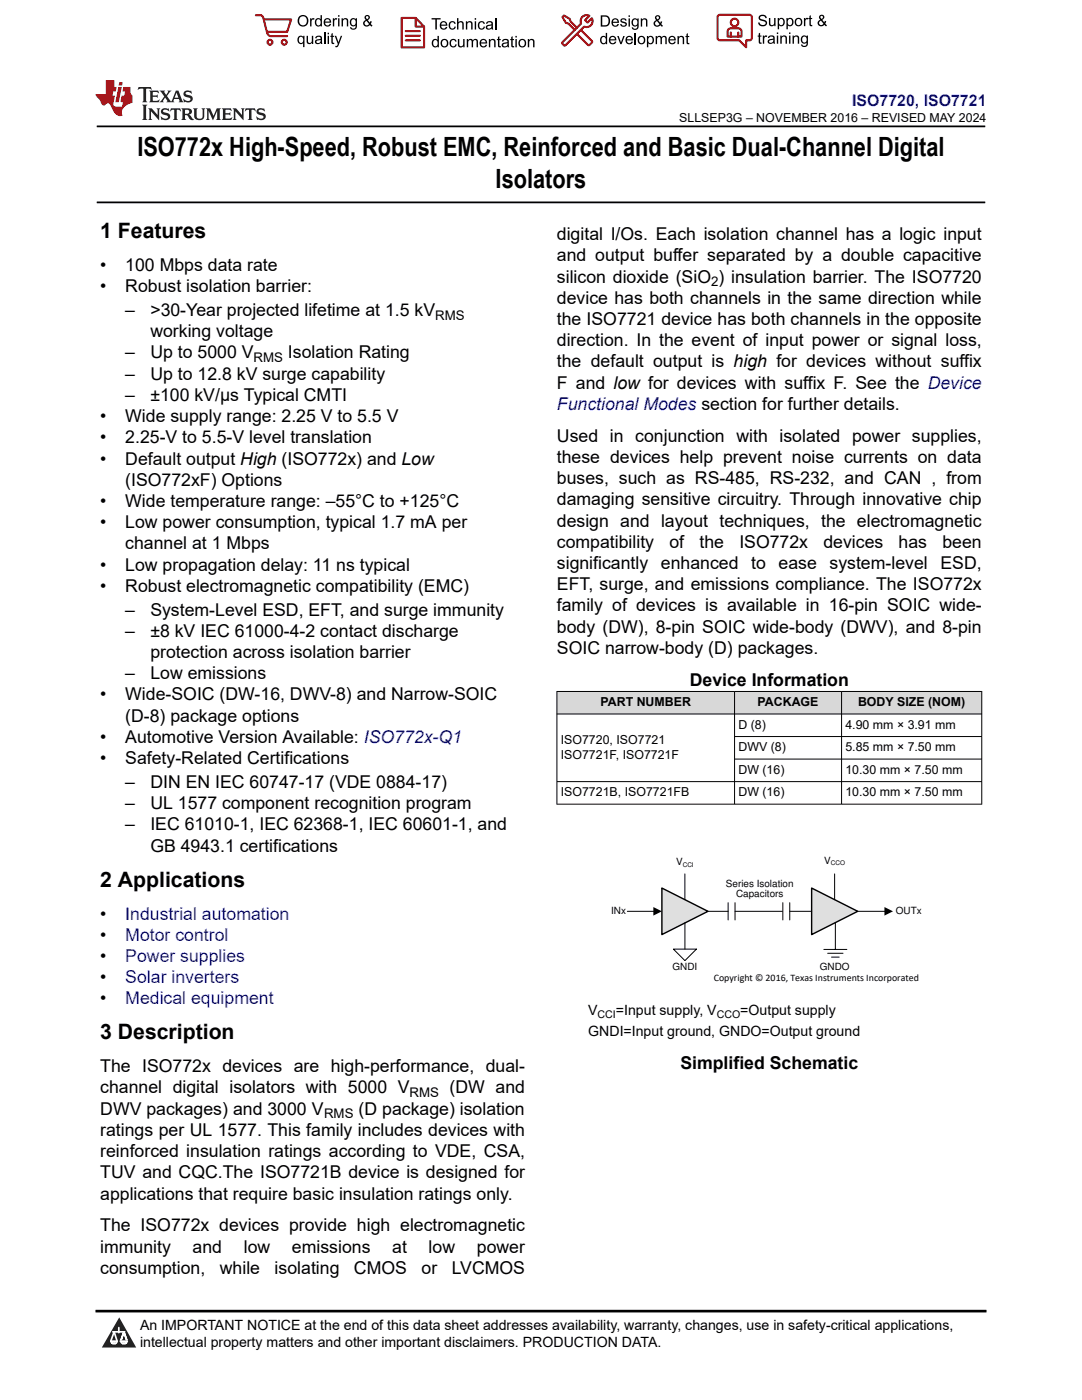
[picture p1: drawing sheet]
<svg xmlns="http://www.w3.org/2000/svg" width="216mm" height="279mm" viewBox="0 0 216 279" stroke-linecap="round" stroke-linejoin="round" font-family="sans-serif">
<defs><g id="words">
<g font-size="5.3">
<text x="27.4" y="31.2">ISO772x High-Speed, Robust EMC, Reinforced and Basic Dual-Channel Digital</text>
<text x="98.9" y="37.5">Isolators</text>
</g>
<g font-size="4.2">
<text x="20" y="47.5">1 Features</text>
<text x="20" y="176.9">2 Applications</text>
<text x="20" y="207.4">3 Description</text>
</g>
<g font-size="3.5">
<text x="111.1" y="47.9">digital I/Os. Each isolation channel has a logic input</text>
<text x="111.1" y="52.2">and output buffer separated by a double capacitive</text>
<text x="20" y="54.1">•</text>
<text x="20" y="58.3">•</text>
<text x="25" y="54.1">100 Mbps data rate</text>
<text x="25" y="58.3">Robust isolation barrier:</text>
<text x="111.1" y="56.4">silicon dioxide (SiO ) insulation barrier. The ISO7720</text>
<text x="25" y="63.1">–</text>
<text x="30" y="63.1">&gt;30-Year projected lifetime at 1.5 kV</text>
<text x="111.1" y="60.6">device has both channels in the same direction while</text>
<text x="111.1" y="64.9">the ISO7721 device has both channels in the opposite</text>
<text x="25" y="71.5">–</text>
<text x="30" y="67.3">working voltage</text>
<text x="30" y="71.5">Up to 5000 V</text>
<text x="57.5" y="71.5">Isolation Rating</text>
<text x="111.1" y="69.1">direction. In the event of input power or signal loss,</text>
<text x="25" y="75.8">–</text>
<text x="30" y="75.8">Up to 12.8 kV surge capability</text>
<text x="111.1" y="73.3">the default output is high for devices without suffix</text>
<text x="111.1" y="77.6">F and low for devices with suffix F. See the Device</text>
<text x="25" y="80">–</text>
<text x="30" y="80">±100 kV/μs Typical CMTI</text>
<text x="20" y="84.2">•</text>
<text x="20" y="88.5">•</text>
<text x="25" y="84.2">Wide supply range: 2.25 V to 5.5 V</text>
<text x="25" y="88.5">2.25-V to 5.5-V level translation</text>
<text x="111.1" y="88.2">Used in conjunction with isolated power supplies,</text>
<text x="20" y="92.7">•</text>
<text x="25" y="92.7">Default output High (ISO772x) and Low</text>
<text x="111.1" y="92.4">these devices help prevent noise currents on data</text>
<text x="20" y="101.2">•</text>
<text x="25" y="96.9">(ISO772xF) Options</text>
<text x="25" y="101.2">Wide temperature range: –55°C to +125°C</text>
<text x="111.1" y="96.6">buses, such as RS-485, RS-232, and CAN , from</text>
<text x="111.1" y="100.9">damaging sensitive circuitry. Through innovative chip</text>
<text x="20" y="105.4">•</text>
<text x="25" y="105.4">Low power consumption, typical 1.7 mA per</text>
<text x="111.1" y="105.1">design and layout techniques, the electromagnetic</text>
<text x="20" y="113.9">•</text>
<text x="25" y="109.6">channel at 1 Mbps</text>
<text x="25" y="113.9">Low propagation delay: 11 ns typical</text>
<text x="111.1" y="113.6">significantly</text>
<text x="111.1" y="109.3">compatibility</text>
<text x="131.9" y="113.6">enhanced</text>
<text x="133.6" y="109.3">of</text>
<text x="139.6" y="109.3">the</text>
<text x="147.5" y="109.3">ISO772x</text>
<text x="149.9" y="113.6">to</text>
<text x="155.4" y="113.6">ease</text>
<text x="164.3" y="109.3">devices</text>
<text x="165.5" y="113.6">system-level</text>
<text x="179.3" y="109.3">has</text>
<text x="187.7" y="113.6">ESD,</text>
<text x="188" y="109.3">been</text>
<text x="20" y="118.1">•</text>
<text x="25" y="118.1">Robust electromagnetic compatibility (EMC)</text>
<text x="111.1" y="117.8">EFT, surge, and emissions compliance. The ISO772x</text>
<text x="25" y="122.9">–</text>
<text x="30" y="122.9">System-Level ESD, EFT, and surge immunity</text>
<text x="111.1" y="122">family of devices is available in 16-pin SOIC wide-</text>
<text x="25" y="127.1">–</text>
<text x="30" y="127.1">±8 kV IEC 61000-4-2 contact discharge</text>
<text x="30" y="131.3">protection across isolation barrier</text>
<text x="111.1" y="126.3">body (DW), 8-pin SOIC wide-body (DWV), and 8-pin</text>
<text x="111.1" y="130.5">SOIC narrow-body (D) packages.</text>
<text x="25" y="135.6">–</text>
<text x="30" y="135.6">Low emissions</text>
<text x="137.6" y="136.8">Device Information</text>
<text x="20" y="139.8">•</text>
<text x="25" y="139.8">Wide-SOIC (DW-16, DWV-8) and Narrow-SOIC</text>
<text x="20" y="148.3">•</text>
<text x="25" y="144">(D-8) package options</text>
<text x="25" y="148.3">Automotive Version Available: ISO772x-Q1</text>
<text x="20" y="152.5">•</text>
<text x="25" y="152.5">Safety-Related Certifications</text>
<text x="25" y="157.3">–</text>
<text x="25" y="161.5">–</text>
<text x="30" y="157.3">DIN EN IEC 60747-17 (VDE 0884-17)</text>
<text x="30" y="161.5">UL 1577 component recognition program</text>
<text x="25" y="165.7">–</text>
<text x="30" y="165.7">IEC 61010-1, IEC 62368-1, IEC 60601-1, and</text>
<text x="30" y="170">GB 4943.1 certifications</text>
<text x="20" y="183.5">•</text>
<text x="20" y="187.7">•</text>
<text x="20" y="192">•</text>
<text x="20" y="196.2">•</text>
<text x="20" y="200.4">•</text>
<text x="20" y="214">The ISO772x devices are high-performance, dual-</text>
<text x="135.8" y="213.3">Simplified Schematic</text>
<text x="20" y="218.2">channel digital isolators with 5000 V</text>
<text x="89.7" y="218.2">(DW and</text>
<text x="20" y="226.7">ratings per UL 1577. This family includes devices with</text>
<text x="20" y="222.5">DWV packages) and 3000 V</text>
<text x="71.6" y="222.5">(D package) isolation</text>
<text x="20" y="230.9">reinforced insulation ratings according to VDE, CSA,</text>
<text x="20" y="239.4">applications that require basic insulation ratings only.</text>
<text x="20" y="235.2">TUV and CQC.The ISO7721B device is designed for</text>
<text x="20" y="245.7">The ISO772x devices provide high electromagnetic</text>
<text x="20" y="250">immunity</text>
<text x="38.4" y="250">and</text>
<text x="48.6" y="250">low</text>
<text x="58.3" y="250">emissions</text>
<text x="78.3" y="250">at</text>
<text x="85.5" y="250">low</text>
<text x="95.2" y="250">power</text>
<text x="20" y="254.2">consumption,</text>
<text x="43.9" y="254.2">while</text>
<text x="54.8" y="254.2">isolating</text>
<text x="70.6" y="254.2">CMOS</text>
<text x="84.1" y="254.2">or</text>
<text x="90.1" y="254.2">LVCMOS</text>
</g>
<g font-size="3.5" fill="#00f">
<text x="111.1" y="81.8">Functional Modes section for further details.</text>
<text x="25" y="183.5">Industrial automation</text>
<text x="25" y="187.7">Motor control</text>
<text x="25" y="192">Power supplies</text>
<text x="25" y="196.2">Solar inverters</text>
<text x="25" y="200.4">Medical equipment</text>
</g>
<text font-size="3.2" fill="#00f" x="170" y="21.1">ISO7720, ISO7721</text>
<g font-size="2.8">
<text x="117.4" y="202.5">V</text>
<text x="122.9" y="202.5">=Input supply, V</text>
<text x="147.7" y="202.5">=Output supply</text>
<text x="117.4" y="206.8">GNDI=Input ground, GNDO=Output ground</text>
<text x="27.9" y="265.5">An IMPORTANT NOTICE at the end of this data sheet addresses availability, warranty, changes, use in safety-critical applications,</text>
<text x="27.9" y="268.9">intellectual property matters and other important disclaimers. PRODUCTION DATA.</text>
</g>
<g font-size="2.6">
<text x="141.9" y="57.1">2</text>
<text x="86.8" y="63.8">RMS</text>
<text x="50.6" y="72.2">RMS</text>
<text x="81.7" y="218.9">RMS</text>
<text x="64.7" y="223.2">RMS</text>
</g>
<g font-size="2.5">
<text x="135.5" y="24.3">SLLSEP3G – NOVEMBER 2016 – REVISED MAY 2024</text>
<text x="119.8" y="141">PART NUMBER</text>
<text x="151.2" y="141">PACKAGE</text>
<text x="171.2" y="141">BODY SIZE (NOM)</text>
<text x="111.9" y="148.5">ISO7720, ISO7721</text>
<text x="147.3" y="145.5">D (8)</text>
<text x="147.3" y="150">DWV (8)</text>
<text x="168.7" y="145.5">4.90 mm × 3.91 mm</text>
<text x="168.7" y="150">5.85 mm × 7.50 mm</text>
<text x="111.9" y="151.4">ISO7721F, ISO7721F</text>
<text x="147.3" y="154.5">DW (16)</text>
<text x="168.7" y="154.5">10.30 mm × 7.50 mm</text>
<text x="111.9" y="159">ISO7721B, ISO7721FB</text>
<text x="147.3" y="159">DW (16)</text>
<text x="168.7" y="159">10.30 mm × 7.50 mm</text>
</g>
<g font-size="2.1">
<text x="119.3" y="203.1">CCI</text>
<text x="143" y="203.1">CCO</text>
</g>
<g font-size="2">
<text x="134.9" y="172.7">V</text>
<text x="164.5" y="172.4">V</text>
<text x="144.9" y="177">Series Isolation</text>
<text x="146.9" y="179">Capacitors</text>
<text x="121.9" y="182.4">INx</text>
<text x="178.8" y="182.5">OUTx</text>
<text x="134.2" y="193.7">GNDI</text>
<text x="142.4" y="195.7">Copyright © 2016, Texas Instruments Incorporated</text>
<text x="163.6" y="193.7">GNDO</text>
</g>
<g font-size="1.3">
<text x="136.2" y="173">CCI</text>
<text x="165.8" y="172.7">CCO</text>
</g>
</g></defs>
<path d="M19.3 25.2h177.3M19.3 40.4h177.3" fill="none" stroke="#000" stroke-width=".35"/>
<g fill="#d8d8d8">
<path d="M111.1 138h84.8v4.5h-84.8z" fill-rule="evenodd"/>
<path d="M111.2 138.1h35.3v4.3h-35.3z" fill-rule="evenodd"/>
<path d="M146.6 138.1h21.3v4.3h-21.3z" fill-rule="evenodd"/>
<path d="M168 138.1h27.8v4.3h-27.8z" fill-rule="evenodd"/>
</g>
<path d="M111.1 138h84.9M111.1 137.9v22.6M146.6 137.9v22.6M167.9 137.9v22.6M195.9 137.9v22.6M111.1 142.5h84.9M146.6 147h49.4M146.6 151.5h49.4M196 156h-84.9M111.1 160.5h84.9" fill="none" stroke="#000" stroke-width=".2"/>
<path d="M132.1 177.2l9.2 4.7-9.2 4.6z" fill="#dfdfdf"/>
<path d="M132.1 177.2l9.2 4.7-9.2 4.6z" fill="none" stroke="#000" stroke-width=".28"/>
<path d="M141.3 181.9h4M145.3 180.2v3.4M146.7 180.2v3.4" fill="none" stroke="#000" stroke-width=".2"/>
<path d="M162 177.2l9.1 4.7-9.1 4.6z" fill="#dfdfdf"/>
<path d="M162 177.2l9.1 4.7-9.1 4.6z" fill="none" stroke="#000" stroke-width=".28"/>
<path d="M136.7 174.4v5.1M166.5 174.4v5.1M125.2 181.9h5.4M164.4 189.5h4.6M165.2 190.2h3M165.9 191h1.6M166.7 184.1v5.4M171.1 181.9h5.6" fill="none" stroke="#000" stroke-width=".2"/>
<path d="M130.4 181l1.7 .9-1.7 .8zM176.5 181l1.7 .9-1.7 .8z" fill="#000"/>
<path d="M134.4 189.4h4.6l-2.3 2.3z" fill="#fff"/>
<path d="M134.4 189.4h4.6l-2.3 2.3zM136.7 184.2v5.2M146.7 181.9h9.4M156.2 180.2v3.4M157.6 180.2v3.4M157.6 181.9h4.4" fill="none" stroke="#000" stroke-width=".2"/>
<path d="M0 0h215.9v23.8h-215.9z" fill-rule="evenodd" fill="#fff"/>
<path d="M27.7 17.4l-.2 .6 .5-.3h.6v.1v2.2l-.2 .4h1l-.2-.4v-2.2v-.1h.5l.5 .3-.1-.6zM29.8 18.1l.2 .4v1.5l-.2 .4h1.9l.1-.6a1.08 1.08 0 0 1-1.3 .2v-.7h.6l.4 .2v-.6l-.4 .2h-.6v-.6l.2-.1a1 1 0 0 1 1 .2l-.1-.5zM31.8 18.1l1 1.1-1 1.2h.9l-.2-.2 .4-.7 .5 .7-.2 .2h1.6l-.2-.2 .1-.4h1l.1 .4-.1 .2h.9l-.2-.3-.8-2h-.5l-1 2.2-.8-1.1 .9-1.1h-.8l.2 .2-.5 .7-.3-.7 .1-.2zM35.2 18.5l.4 1h-.8zM36.8 18.2a.65 .65 0 0 0-.2 .7 .65 .65 0 0 0 .6 .5l.7 .2 .1 .2a.79 .79 0 0 1-.7 .4 .79 .79 0 0 1-.7-.5l.1 .7 .2-.1a.93 .93 0 0 0 1.1 .1 .93 .93 0 0 0 .4-1 1.46 1.46 0 0 0-1.2-.6l-.1-.3a1.09 1.09 0 0 1 1.2 .2l-.2-.6-.1 .1-.6-.2zM28.4 20.9l.2 .4v2.3l-.2 .3h1l-.2-.3v-2.3l.2-.4zM29.6 21.6l.2 .4v1.6l-.2 .3h.8l-.3-.3v-1.4l1.7 1.8v-2l.2-.4h-.8l.2 .2 .1 1.1-1.2-1.3zM32.3 21.8a.65 .65 0 0 0-.2 .7 .65 .65 0 0 0 .7 .4l.6 .2 .1 .2a.79 .79 0 0 1-.7 .4 .79 .79 0 0 1-.7-.5l.1 .7 .2-.1a.93 .93 0 0 0 1.1 .1 .93 .93 0 0 0 .4-.9 1.46 1.46 0 0 0-1.2-.6l-.1-.4a1.09 1.09 0 0 1 1.2 .2l-.2-.6-.1 .1-.6-.1zM34.1 21.6l-.1 .7a.63 .63 0 0 1 .7-.4l.1 1.7-.3 .3h1l-.2-.3v-1.7a.66 .66 0 0 1 .8 .4l-.1-.7zM36.2 21.6l.2 .4v1.6l-.2 .3h.9l-.2-.2v-.7h.5l.1 .2a.79 .79 0 0 0 1.2 .6l-1-.9a.61 .61 0 0 0 .6-.6 .61 .61 0 0 0-.5-.6zM36.9 21.9h.2a.47 .47 0 0 1 .5 .1 .47 .47 0 0 1 .1 .5l-.2 .2h-.6zM38.5 21.6l.2 .2a2.27 2.27 0 0 0 .4 2 1.04 1.04 0 0 0 1.7-.7v-1.3l.2-.2h-.8l.2 .4v1.1a.6 .6 0 0 1-.6 .6 .6 .6 0 0 1-.6-.6v-1.1l.3-.4zM41.1 21.6l.2 .4v1.6l-.2 .3h.7l-.2-.3v-1.5l.9 1.9 .8-1.9v1.5l-.2 .3h1l-.3-.3v-1.6l.3-.4h-.8l-.7 1.5-.7-1.5zM44.3 21.6l.2 .4v1.6l-.2 .3h1.9l.1-.5a1.09 1.09 0 0 1-1.3 .1v-.6h.6l.4 .1v-.6l-.4 .2h-.6v-.6l.2-.1a1.01 1.01 0 0 1 1 .3l-.1-.6zM46.4 21.6l.3 .4v1.6l-.3 .3h.8l-.2-.3v-1.4l1.6 1.8v-2l.2-.4h-.7l.2 .2v1.1l-1.2-1.3zM49 21.6l-.1 .7a.63 .63 0 0 1 .8-.4v1.7l-.3 .3h1l-.2-.3v-1.7a.66 .66 0 0 1 .8 .4l-.1-.7zM51.4 21.8a.65 .65 0 0 0-.2 .7 .65 .65 0 0 0 .6 .4l.6 .2 .2 .2a.79 .79 0 0 1-.8 .4 .79 .79 0 0 1-.6-.5l.1 .7 .2-.1a.93 .93 0 0 0 1 .1 .93 .93 0 0 0 .5-.9 1.46 1.46 0 0 0-1.3-.6l-.1-.4a1.09 1.09 0 0 1 1.3 .2l-.2-.6-.2 .1-.5-.1z" fill="#231f20"/>
<path d="M21.1 16v2.8h-2.1l.1 .3 .9 1a.95 .95 0 0 0 .9 .9 .59 .59 0 0 1 .6-.4 .59 .59 0 0 1 .5 .4l.4 .8a1.59 1.59 0 0 0 2.1 1.3 1.61 1.61 0 0 1 1-2.2l1-.4-.1-1.5a1.59 1.59 0 0 1-.4-1.6h-1.4l-.2 .9h.5l-.1 .8h-.5l-.2 1v.2l.4 .1-.2 .9h-.6a.73 .73 0 0 1-1.1-.7l.3-1.5h-.5l.2-.8h.5l.2-.9h-.5v-1.4zM23.6 17.4l-.6 3h.7l.6-3zM23.8 16.4l-.1 .7h.7l.1-.7z" fill="#ed1c24"/>
<g fill="#000">
<path d="M59.4 4.2a1.12 1.12 0 0 1 2.2 0 1.12 1.12 0 0 1-2.2 0zM59.9 3.5a.89 .89 0 0 0-.1 1.1 .89 .89 0 0 0 1.1 .4 .88 .88 0 0 0 .3-1.3 .88 .88 0 0 0-1.3-.2z" fill-rule="evenodd"/>
<path d="M59.5 7.3l.5-.2 .5 .3v-.3h.3v2.3h-.3v-.8a.74 .74 0 0 1-1 0 .74 .74 0 0 1-.1-1zM59.8 7.5a.57 .57 0 0 0-.2 .7 .57 .57 0 0 0 .8 .2 .57 .57 0 0 0 .1-.7 .57 .57 0 0 0-.7-.2z" fill-rule="evenodd"/>
<path d="M61.9 3.6h.2v.3l.2-.2 .3-.1 .2 .1-.1 .3a.36 .36 0 0 0-.5 0 .36 .36 0 0 0 0 .4v.9h-.3z" fill-rule="evenodd"/>
<path d="M61.2 7.1h.3v.9a.41 .41 0 0 0 .4 .6 .41 .41 0 0 0 .3-.6v-.9h.3v1.7h-.2v-.3a.58 .58 0 0 1-.7 .3 .58 .58 0 0 1-.4-.6z" fill-rule="evenodd"/>
<path d="M63 3.8l.5-.2 .5 .2v-.8h.2v2.3h-.2v-.2a.75 .75 0 0 1-1-.1 .75 .75 0 0 1-.1-1zM63.2 4a.57 .57 0 0 0-.1 .7 .57 .57 0 0 0 .8 .2 .57 .57 0 0 0 .1-.7 .57 .57 0 0 0-.8-.2z" fill-rule="evenodd"/>
<path d="M63 7.3a.74 .74 0 0 1 1-.1 .74 .74 0 0 1 .3 .9v.7h-.3v-.2a.57 .57 0 0 1-.8 .2 .57 .57 0 0 1-.2-.8l1-.3a.41 .41 0 0 0-.4-.4 .41 .41 0 0 0-.4 .4l-.3-.1zM63.2 8.2a.35 .35 0 0 0 .2 .5 .35 .35 0 0 0 .5-.3l.1-.4z" fill-rule="evenodd"/>
<path d="M65.4 6.5h.3v.3h-.3zM65.4 7.1h.3v1.7h-.3z" fill-rule="evenodd"/>
<path d="M64.8 3.8a.76 .76 0 0 1 .9-.1 .76 .76 0 0 1 .4 .8h-1.2a.47 .47 0 0 0 .3 .6 .47 .47 0 0 0 .6-.4l.3 .1a.82 .82 0 0 1-1.3 .3 .82 .82 0 0 1 0-1.3zM65 4l-.1 .3h.9l-.3-.4z" fill-rule="evenodd"/>
<path d="M66.4 3.6h.3v.3l.1-.2 .4-.1 .1 .1-.1 .3a.36 .36 0 0 0-.4 0 .36 .36 0 0 0-.1 .4v.9h-.3z" fill-rule="evenodd"/>
<path d="M66.1 6.7l.3-.1v.5h.3v.3h-.3v.9l.1 .2h.2v.3a.41 .41 0 0 1-.4-.1 .41 .41 0 0 1-.2-.4v-.9h-.2v-.3h.2z" fill-rule="evenodd"/>
<path d="M66.8 7.1h.3l.4 1.4 .5-1.4h.3l-.6 1.7a.57 .57 0 0 1-.8 .6v-.3a.37 .37 0 0 0 .5-.3z" fill-rule="evenodd"/>
<path d="M67.5 3h.2v.3h-.2zM67.5 3.6h.2v1.7h-.2z" fill-rule="evenodd"/>
<path d="M68.2 3.6h.2v.3a.58 .58 0 0 1 .7-.3 .58 .58 0 0 1 .4 .7v1h-.3v-1a.4 .4 0 0 0-.4-.5 .4 .4 0 0 0-.4 .6v.9h-.2z" fill-rule="evenodd"/>
<path d="M70 3.8l.5-.2 .5 .2v-.2h.2v1.5a.71 .71 0 0 1-.5 .8 .71 .71 0 0 1-.8-.5h.2a.46 .46 0 0 0 .6 .3 .46 .46 0 0 0 .3-.6 .78 .78 0 0 1-1.1-.2 .78 .78 0 0 1 .1-1.1zM70.2 4a.53 .53 0 0 0-.1 .8 .53 .53 0 0 0 .8 0 .54 .54 0 0 0 0-.7 .54 .54 0 0 0-.7-.1z" fill-rule="evenodd"/>
<path d="M72.9 3.1a.53 .53 0 0 1 .8 .1 .53 .53 0 0 1-.3 .8l.4 .5 .1-.3 .3 .1-.2 .5 .3 .3-.2 .2-.3-.3a.71 .71 0 0 1-1.2 .1 .71 .71 0 0 1 .4-1.1l-.3-.5zM73 3.5a.3 .3 0 0 0 .6 0 .3 .3 0 0 0-.6 0zM72.9 4.3a.45 .45 0 0 0 0 .7 .45 .45 0 0 0 .7-.2l-.5-.6z" fill-rule="evenodd"/>
<path d="M86.1 3.6h1.8v.3h-.7v2h-.3v-2h-.8z" fill-rule="evenodd"/>
<path d="M86.3 8l.5-.2 .5 .2v-.8h.3v2.2h-.3v-.2a.76 .76 0 0 1-1 0 .76 .76 0 0 1-.1-1zM86.6 8.1a.58 .58 0 0 0-.2 .8 .58 .58 0 0 0 .8 .2 .58 .58 0 0 0 .1-.8 .58 .58 0 0 0-.7-.2z" fill-rule="evenodd"/>
<path d="M88.2 7.9a.81 .81 0 0 1 1.1 .2 .81 .81 0 0 1-.2 1.1 .81 .81 0 0 1-1.1-.1l-.1-.8zM88.3 8.1a.57 .57 0 0 0 0 .9 .57 .57 0 0 0 .8 0 .57 .57 0 0 0 0-.8 .57 .57 0 0 0-.8-.1z" fill-rule="evenodd"/>
<path d="M88 4.4a.77 .77 0 0 1 .9-.1 .77 .77 0 0 1 .4 .8h-1.3a.48 .48 0 0 0 .4 .6 .48 .48 0 0 0 .6-.3h.3a.83 .83 0 0 1-1.3 .4 .83 .83 0 0 1 0-1.4zM88.2 4.6l-.2 .3h1l-.3-.4z" fill-rule="evenodd"/>
<path d="M89.7 4.4a.7 .7 0 0 1 1.2 .3l-.2 .1a.45 .45 0 0 0-.6-.3 .45 .45 0 0 0-.3 .6 .45 .45 0 0 0 .3 .6 .45 .45 0 0 0 .6-.4h.3a.76 .76 0 0 1-1.1 .6 .76 .76 0 0 1-.3-1.1z" fill-rule="evenodd"/>
<path d="M89.9 8a.7 .7 0 0 1 1.2 .3h-.3a.45 .45 0 0 0-.5-.3 .45 .45 0 0 0-.3 .6 .45 .45 0 0 0 .3 .6 .45 .45 0 0 0 .6-.4l.2 .1a.76 .76 0 0 1-1 .5 .76 .76 0 0 1-.4-1.1z" fill-rule="evenodd"/>
<path d="M91.2 3.6h.3v.8a.59 .59 0 0 1 .7-.2 .59 .59 0 0 1 .3 .7v1h-.2v-1a.4 .4 0 0 0-.5-.4 .4 .4 0 0 0-.3 .5v.9h-.3z" fill-rule="evenodd"/>
<path d="M91.4 7.8h.2v.9a.41 .41 0 0 0 .5 .5 .41 .41 0 0 0 .3-.5v-.9h.3v1.6h-.3v-.2a.58 .58 0 0 1-.7 .3 .58 .58 0 0 1-.3-.7z" fill-rule="evenodd"/>
<path d="M93 4.2h.2v.3a.59 .59 0 0 1 .7-.3 .59 .59 0 0 1 .4 .7v1h-.3v-1a.41 .41 0 0 0-.4-.5 .41 .41 0 0 0-.4 .6v.9h-.2z" fill-rule="evenodd"/>
<path d="M93.1 7.8h.3v.2a.56 .56 0 0 1 1 0 .54 .54 0 0 1 .6-.2 .54 .54 0 0 1 .4 .5v1.1h-.3v-1a.34 .34 0 0 0-.3-.4 .34 .34 0 0 0-.4 .3v1.1h-.3v-1a.38 .38 0 0 0-.5-.4 .38 .38 0 0 0-.2 .6v.8h-.3z" fill-rule="evenodd"/>
<path d="M94.7 3.6h.3v.3h-.3zM94.7 4.2h.3v1.7h-.3z" fill-rule="evenodd"/>
<path d="M95.5 4.4a.7 .7 0 0 1 1.3 .3l-.3 .1a.45 .45 0 0 0-.6-.3 .45 .45 0 0 0-.3 .6 .45 .45 0 0 0 .3 .6 .45 .45 0 0 0 .6-.4h.3a.76 .76 0 0 1-1.1 .6 .76 .76 0 0 1-.3-1.1z" fill-rule="evenodd"/>
<path d="M95.9 8a.77 .77 0 0 1 .9-.2 .77 .77 0 0 1 .4 .9h-1.2a.48 .48 0 0 0 .3 .5 .48 .48 0 0 0 .6-.3h.3a.83 .83 0 0 1-1.3 .4 .83 .83 0 0 1 0-1.3zM96.1 8.1l-.1 .4h.9l-.2-.5z" fill-rule="evenodd"/>
<path d="M97.5 7.8h.3v.2a.59 .59 0 0 1 .7-.2 .59 .59 0 0 1 .4 .6v1h-.3v-1a.41 .41 0 0 0-.5-.4 .41 .41 0 0 0-.3 .5v.9h-.3z" fill-rule="evenodd"/>
<path d="M97.1 4.4a.74 .74 0 0 1 1-.1 .74 .74 0 0 1 .3 .9v.7h-.3v-.2a.59 .59 0 0 1-.8 .2 .59 .59 0 0 1-.3-.8l1.1-.3a.42 .42 0 0 0-.4-.4 .42 .42 0 0 0-.5 .4l-.2-.1zM97.3 5.3a.36 .36 0 0 0 .2 .5 .36 .36 0 0 0 .5-.2l.1-.5z" fill-rule="evenodd"/>
<path d="M99.4 7.4l.2-.2v.6h.3v.2h-.3v1l.1 .2h.2l.1 .2a.41 .41 0 0 1-.5 0 .41 .41 0 0 1-.1-.4v-1h-.2v-.2h.2z" fill-rule="evenodd"/>
<path d="M100.3 8a.74 .74 0 0 1 .9-.2 .74 .74 0 0 1 .3 .9l.1 .7h-.3v-.2a.59 .59 0 0 1-.8 .3 .59 .59 0 0 1-.3-.8l1-.3a.42 .42 0 0 0-.3-.4 .42 .42 0 0 0-.5 .3h-.3zM100.5 8.8a.36 .36 0 0 0 .1 .5 .36 .36 0 0 0 .5-.2l.2-.5z" fill-rule="evenodd"/>
<path d="M102 7.4l.3-.2v.6h.3v.2h-.3v1l.1 .2h.2v.2a.41 .41 0 0 1-.5 0 .41 .41 0 0 1-.1-.4v-1h-.2v-.2h.2z" fill-rule="evenodd"/>
<path d="M102.8 7.2h.3v.3h-.3zM102.8 7.8h.3v1.6h-.3z" fill-rule="evenodd"/>
<path d="M103.7 7.9a.81 .81 0 0 1 1.1 .2 .81 .81 0 0 1-.1 1.1 .81 .81 0 0 1-1.2-.1v-.8zM103.9 8.1a.57 .57 0 0 0-.1 .9 .57 .57 0 0 0 .8 0 .57 .57 0 0 0 0-.8 .57 .57 0 0 0-.7-.1z" fill-rule="evenodd"/>
<path d="M105.3 7.8h.3v.2a.59 .59 0 0 1 .7-.2 .59 .59 0 0 1 .4 .6v1h-.3v-1a.41 .41 0 0 0-.5-.4 .41 .41 0 0 0-.3 .5v.9h-.3z" fill-rule="evenodd"/>
<path d="M119.9 3.1h.7a1.12 1.12 0 0 1 1.1 1.1 1.12 1.12 0 0 1-1 1.1h-.8zM120.2 3.3v1.7h.4a.86 .86 0 0 0 .8-.8 .86 .86 0 0 0-.8-.9z" fill-rule="evenodd"/>
<path d="M119.9 7.4l.5-.3 .5 .3v-.8h.2v2.2h-.2v-.2a.75 .75 0 0 1-1 0 .75 .75 0 0 1-.1-1zM120.1 7.5a.57 .57 0 0 0-.1 .8 .57 .57 0 0 0 .8 .2 .57 .57 0 0 0 .1-.8 .57 .57 0 0 0-.8-.2z" fill-rule="evenodd"/>
<path d="M121.7 7.4a.76 .76 0 0 1 .9-.2 .76 .76 0 0 1 .4 .9h-1.2a.47 .47 0 0 0 .3 .5 .47 .47 0 0 0 .6-.3h.3a.82 .82 0 0 1-1.3 .4 .82 .82 0 0 1 0-1.3zM121.9 7.5l-.1 .3h.9l-.3-.4z" fill-rule="evenodd"/>
<path d="M122.2 3.9a.76 .76 0 0 1 .9-.2 .76 .76 0 0 1 .4 .9h-1.2a.47 .47 0 0 0 .4 .5 .47 .47 0 0 0 .5-.3h.3a.82 .82 0 0 1-1.3 .4 .82 .82 0 0 1 0-1.3zM122.5 4l-.2 .3h.9l-.2-.4z" fill-rule="evenodd"/>
<path d="M123.9 3.8a.71 .71 0 0 1 1.1 .3h-.2a.32 .32 0 0 0-.4-.3 .32 .32 0 0 0-.3 .4h.1a.75 .75 0 0 1 .9 .8 .72 .72 0 0 1-.7 .3 .72 .72 0 0 1-.7-.5h.3a.36 .36 0 0 0 .4 .4 .36 .36 0 0 0 .3-.5 .8 .8 0 0 1-.9-.7z" fill-rule="evenodd"/>
<path d="M123.2 7.2h.3l.4 1.3 .5-1.3h.3l-.7 1.6h-.2z" fill-rule="evenodd"/>
<path d="M125.4 3.1h.3v.3h-.3zM125.4 3.7h.3v1.6h-.3z" fill-rule="evenodd"/>
<path d="M125 7.4a.76 .76 0 0 1 .9-.2 .76 .76 0 0 1 .4 .9h-1.2a.47 .47 0 0 0 .3 .5 .47 .47 0 0 0 .6-.3h.3a.82 .82 0 0 1-1.3 .4 .82 .82 0 0 1 0-1.3zM125.2 7.5l-.1 .3h.9l-.2-.4z" fill-rule="evenodd"/>
<path d="M126.2 3.9l.5-.3 .5 .3v-.2h.2v1.4a.71 .71 0 0 1-.5 .8 .71 .71 0 0 1-.8-.5l.2 .1a.46 .46 0 0 0 .6 .2 .46 .46 0 0 0 .3-.6 .78 .78 0 0 1-1.1-.1 .78 .78 0 0 1 .1-1.1zM126.4 4a.53 .53 0 0 0-.1 .8 .53 .53 0 0 0 .8 0 .54 .54 0 0 0 0-.7 .54 .54 0 0 0-.7-.1z" fill-rule="evenodd"/>
<path d="M127.5 7.3a.8 .8 0 0 1 1.1 .2 .8 .8 0 0 1-.1 1.1 .8 .8 0 0 1-1.2-.1v-.8zM127.7 7.5a.56 .56 0 0 0-.1 .9 .56 .56 0 0 0 .8-.1 .56 .56 0 0 0 0-.7 .56 .56 0 0 0-.7-.1z" fill-rule="evenodd"/>
<path d="M127.9 3.7h.2v.2a.58 .58 0 0 1 .7-.2 .58 .58 0 0 1 .4 .6v1h-.3v-1a.4 .4 0 0 0-.4-.4 .4 .4 0 0 0-.4 .5v.9h-.2z" fill-rule="evenodd"/>
<path d="M129.1 7.2h.2v.2a.72 .72 0 0 1 1-.1 .72 .72 0 0 1 .2 1 .64 .64 0 0 1-.5 .5 .64 .64 0 0 1-.6-.2v.8h-.3zM129.5 7.5a.56 .56 0 0 0-.2 .8 .56 .56 0 0 0 .8 .2 .56 .56 0 0 0 .1-.8 .56 .56 0 0 0-.7-.2z" fill-rule="evenodd"/>
<path d="M130.8 7.2h.3v.2a.55 .55 0 0 1 .9 0 .53 .53 0 0 1 .6-.3 .53 .53 0 0 1 .4 .6v1.1h-.2v-1a.34 .34 0 0 0-.3-.4 .34 .34 0 0 0-.4 .3v1.1h-.3v-1a.37 .37 0 0 0-.5-.4 .37 .37 0 0 0-.2 .6v.8h-.3z" fill-rule="evenodd"/>
<path d="M130.8 3.2a.53 .53 0 0 1 .9 .1 .53 .53 0 0 1-.4 .8l.4 .5 .2-.4 .2 .1-.2 .5 .4 .3-.2 .3-.3-.4a.71 .71 0 0 1-1.2 .1 .71 .71 0 0 1 .3-1.1l-.2-.5zM130.9 3.6a.3 .3 0 0 0 .6 0 .3 .3 0 0 0-.6 0zM130.9 4.3a.45 .45 0 0 0 0 .7 .45 .45 0 0 0 .7-.2l-.5-.6z" fill-rule="evenodd"/>
<path d="M133.6 7.4a.76 .76 0 0 1 .9-.2 .76 .76 0 0 1 .3 .9h-1.2a.47 .47 0 0 0 .4 .5 .47 .47 0 0 0 .6-.3h.2a.82 .82 0 0 1-1.2 .4 .82 .82 0 0 1 0-1.3zM133.8 7.5l-.2 .3h1l-.3-.4z" fill-rule="evenodd"/>
<path d="M135.2 7.2h.2v.2a.58 .58 0 0 1 .7-.2 .58 .58 0 0 1 .4 .6v1h-.3v-1a.4 .4 0 0 0-.4-.4 .4 .4 0 0 0-.3 .5v.9h-.3z" fill-rule="evenodd"/>
<path d="M137 6.8l.3-.2v.6h.2v.2h-.2v1v.2h.2l.1 .2a.41 .41 0 0 1-.5 0 .41 .41 0 0 1-.1-.5v-.9h-.2v-.2h.2z" fill-rule="evenodd"/>
<path d="M151.6 3.1a.88 .88 0 0 1 1.4 .5h-.3a.49 .49 0 0 0-.5-.5 .49 .49 0 0 0-.5 .6l.1 .1a1.06 1.06 0 0 1 1.2 1 .95 .95 0 0 1-.9 .4 .95 .95 0 0 1-.8-.7h.3a.58 .58 0 0 0 .6 .5 .58 .58 0 0 0 .5-.6l-.2-.1a.95 .95 0 0 1-1.1-.9z" fill-rule="evenodd"/>
<path d="M151.4 6.7l.3-.2v.6h.2v.2h-.2v1v.2h.2l.1 .2a.41 .41 0 0 1-.5 0 .41 .41 0 0 1-.1-.5v-.9h-.2v-.2h.2z" fill-rule="evenodd"/>
<path d="M152.2 7.1h.3v.2l.1-.2h.4h.1l-.1 .3a.36 .36 0 0 0-.4 0 .36 .36 0 0 0-.1 .5v.8h-.3z" fill-rule="evenodd"/>
<path d="M153.3 7.3a.74 .74 0 0 1 1-.2 .74 .74 0 0 1 .3 .9l.1 .7h-.3l-.1-.2a.57 .57 0 0 1-.8 .3 .57 .57 0 0 1-.1-.9l.9-.2a.41 .41 0 0 0-.4-.4 .41 .41 0 0 0-.4 .3h-.3zM153.5 8.1a.35 .35 0 0 0 .2 .5 .35 .35 0 0 0 .5-.2l.1-.5z" fill-rule="evenodd"/>
<path d="M153.4 3.6h.3v.9a.41 .41 0 0 0 .4 .5 .41 .41 0 0 0 .4-.5v-.9h.2v1.6h-.2v-.2a.58 .58 0 0 1-.7 .2 .58 .58 0 0 1-.4-.6z" fill-rule="evenodd"/>
<path d="M155 6.5h.3v.3h-.3zM155 7.1h.3v1.6h-.3z" fill-rule="evenodd"/>
<path d="M155.2 3.6h.2v.2a.72 .72 0 0 1 1-.1 .72 .72 0 0 1 .2 1 .64 .64 0 0 1-.5 .5 .64 .64 0 0 1-.6-.2v.8h-.3zM155.6 3.9a.56 .56 0 0 0-.2 .8 .56 .56 0 0 0 .8 .2 .56 .56 0 0 0 .1-.8 .56 .56 0 0 0-.7-.2z" fill-rule="evenodd"/>
<path d="M155.7 7.1h.3v.2a.58 .58 0 0 1 .7-.2 .58 .58 0 0 1 .3 .6v1h-.3v-1a.4 .4 0 0 0-.4-.4 .4 .4 0 0 0-.3 .5v.9h-.3z" fill-rule="evenodd"/>
<path d="M156.9 3.6h.3v.2a.72 .72 0 0 1 .9-.1 .72 .72 0 0 1 .2 1 .64 .64 0 0 1-.4 .5 .64 .64 0 0 1-.7-.2v.8h-.3zM157.3 3.9a.56 .56 0 0 0-.1 .8 .56 .56 0 0 0 .7 .2 .56 .56 0 0 0 .2-.8 .56 .56 0 0 0-.8-.2z" fill-rule="evenodd"/>
<path d="M157.4 6.5h.3v.3h-.3zM157.4 7.1h.3v1.6h-.3z" fill-rule="evenodd"/>
<path d="M158.1 7.1h.3v.2a.58 .58 0 0 1 .7-.2 .58 .58 0 0 1 .4 .6v1h-.3v-1a.4 .4 0 0 0-.5-.4 .4 .4 0 0 0-.3 .5v.9h-.3z" fill-rule="evenodd"/>
<path d="M158.8 3.7a.8 .8 0 0 1 1.1 .2 .8 .8 0 0 1-.1 1.1 .8 .8 0 0 1-1.1-.1l-.1-.8zM159 3.9a.56 .56 0 0 0-.1 .9 .56 .56 0 0 0 .9 0 .56 .56 0 0 0-.1-.8 .56 .56 0 0 0-.7-.1z" fill-rule="evenodd"/>
<path d="M160 7.3l.5-.2 .5 .2v-.2h.2v1.4a.71 .71 0 0 1-.5 .9 .71 .71 0 0 1-.9-.5h.3a.46 .46 0 0 0 .6 .2 .46 .46 0 0 0 .2-.6 .78 .78 0 0 1-1-.1 .78 .78 0 0 1 .1-1.1zM160.2 7.4a.53 .53 0 0 0-.1 .8 .53 .53 0 0 0 .8 0 .54 .54 0 0 0 0-.7 .54 .54 0 0 0-.7-.1z" fill-rule="evenodd"/>
<path d="M160.4 3.6h.3v.2l.1-.2h.4h.1l-.1 .3a.36 .36 0 0 0-.4 0 .36 .36 0 0 0-.1 .5v.8h-.3z" fill-rule="evenodd"/>
<path d="M161.5 3.2l.3-.2v.6h.3v.2h-.3v1v.2h.3v.2a.41 .41 0 0 1-.5 0 .41 .41 0 0 1-.1-.5v-.9h-.2v-.2h.2z" fill-rule="evenodd"/>
<path d="M163.6 3.1a.53 .53 0 0 1 .8 .1 .53 .53 0 0 1-.3 .8l.4 .5 .1-.3h.3l-.2 .5 .3 .3-.2 .3-.3-.3a.71 .71 0 0 1-1.2 .1 .71 .71 0 0 1 .4-1.2l-.3-.5zM163.7 3.5a.3 .3 0 0 0 .5 0 .3 .3 0 0 0-.5 0zM163.6 4.2a.45 .45 0 0 0 0 .8 .45 .45 0 0 0 .7-.3l-.5-.6z" fill-rule="evenodd"/>
</g>
<path d="M64.8 6.5v2.3M98.9 3.6v2.3M126.8 6.6v2.2" fill="none" stroke="#000" stroke-width=".28"/>
<g fill="none" stroke="#de0000" stroke-width=".42">
<path d="M51.1 3l1 .1a1.4 1.4 0 0 1 .6 1.2l.7 2.5a.95 .95 0 0 0 1.1 .4h2.8M52.7 3.9h5.4l-.8 2.4h-4M80.1 3.6h2.8v1.7h1.7v4.2h-4.5zM81 7.1h2.8M81 6.2h2.8M81 8.1h2.8M82.9 3.6l1.7 1.7M115.1 5.5l-1.3-1.2-.1-.5-1.2-.7-.3 .3 .7 1.1 .5 .2 1.3 1.3M115.9 6l2.2 2.2v.3l-.5 .5h-.3l-2.2-2.2zM115.9 6l.7-.7a1.19 1.19 0 0 0 1.3-.3 1.19 1.19 0 0 0 .2-1.4l-.9 .9-.4-.5 .8-.8a1.19 1.19 0 0 0-1.4 .1 1.19 1.19 0 0 0-.2 1.4l-3.8 3.7v.3l.3 .3h.3l2.3-2.2M143.2 3.2l.4-.2h6l.4 .2v4.4l-.2 .4-.9 .1v1.3l-1.4-1.3h-3.9l-.4-.3zM145.4 5.8l.4-.1h1.6a.61 .61 0 0 1 .6 .6v1h-2.8v-1z"/>
<path d="M145.8 6.5v.8M147.3 6.5v.8"/>
<circle cx="53.9" cy="8.4" r=".49"/>
<circle cx="56.7" cy="8.4" r=".49"/>
<circle cx="146.6" cy="4.5" r=".75"/>
</g>
<path d="M0 261.4h215.9v18h-215.9z" fill-rule="evenodd" fill="#fff"/>
<path d="M23.8 262.9l3.4 6h-6.9z" fill="#231f20"/>
<path d="M22.1 267.7h1.3l-.4 .5h-.3a.55 .55 0 0 1-.6-.5z" fill-rule="evenodd" fill="#fff"/>
<path d="M22.1 267.7h1.3l-.4 .5h-.3a.55 .55 0 0 1-.6-.5z" fill="none" stroke="#231f20" stroke-width=".34"/>
<path d="M22.1 267.7h1.3l-.4 .5h-.5zM22.6 265.8h.1M22.6 265.8h2.3zM23.7 265.9h.1M23.7 264.9v1zM24 267.7h.1" fill="none" stroke="#fff" stroke-width=".34"/>
<path d="M24.7 265.8l-.7 1.9z" fill="#fff"/>
<path d="M24.7 265.8l-.7 1.9z" fill="none" stroke="#fff" stroke-width=".34"/>
<path d="M24.7 265.8l.7 1.9z" fill="#fff"/>
<path d="M22.8 265.8l-.7 1.9zM22.8 265.8l.6 1.9zM24.7 265.8l.7 1.9zM25.3 267.7h.1" fill="none" stroke="#fff" stroke-width=".34"/>
<path d="M24.1 267.7h1.3a.65 .65 0 0 1-.6 .5 .65 .65 0 0 1-.7-.5z" fill-rule="evenodd" fill="#fff"/>
<path d="M24.1 267.7h1.3a.65 .65 0 0 1-.6 .5 .65 .65 0 0 1-.7-.5z" fill="none" stroke="#231f20" stroke-width=".34"/>
<path d="M24 267.7h.1M24.1 267.7h1.3l-.4 .5h-.5z" fill="none" stroke="#fff" stroke-width=".34"/>
<path d="M19 261.7h177.8" fill="none" stroke="#000" stroke-width=".53"/>
<use href="#words"/>
</svg>
